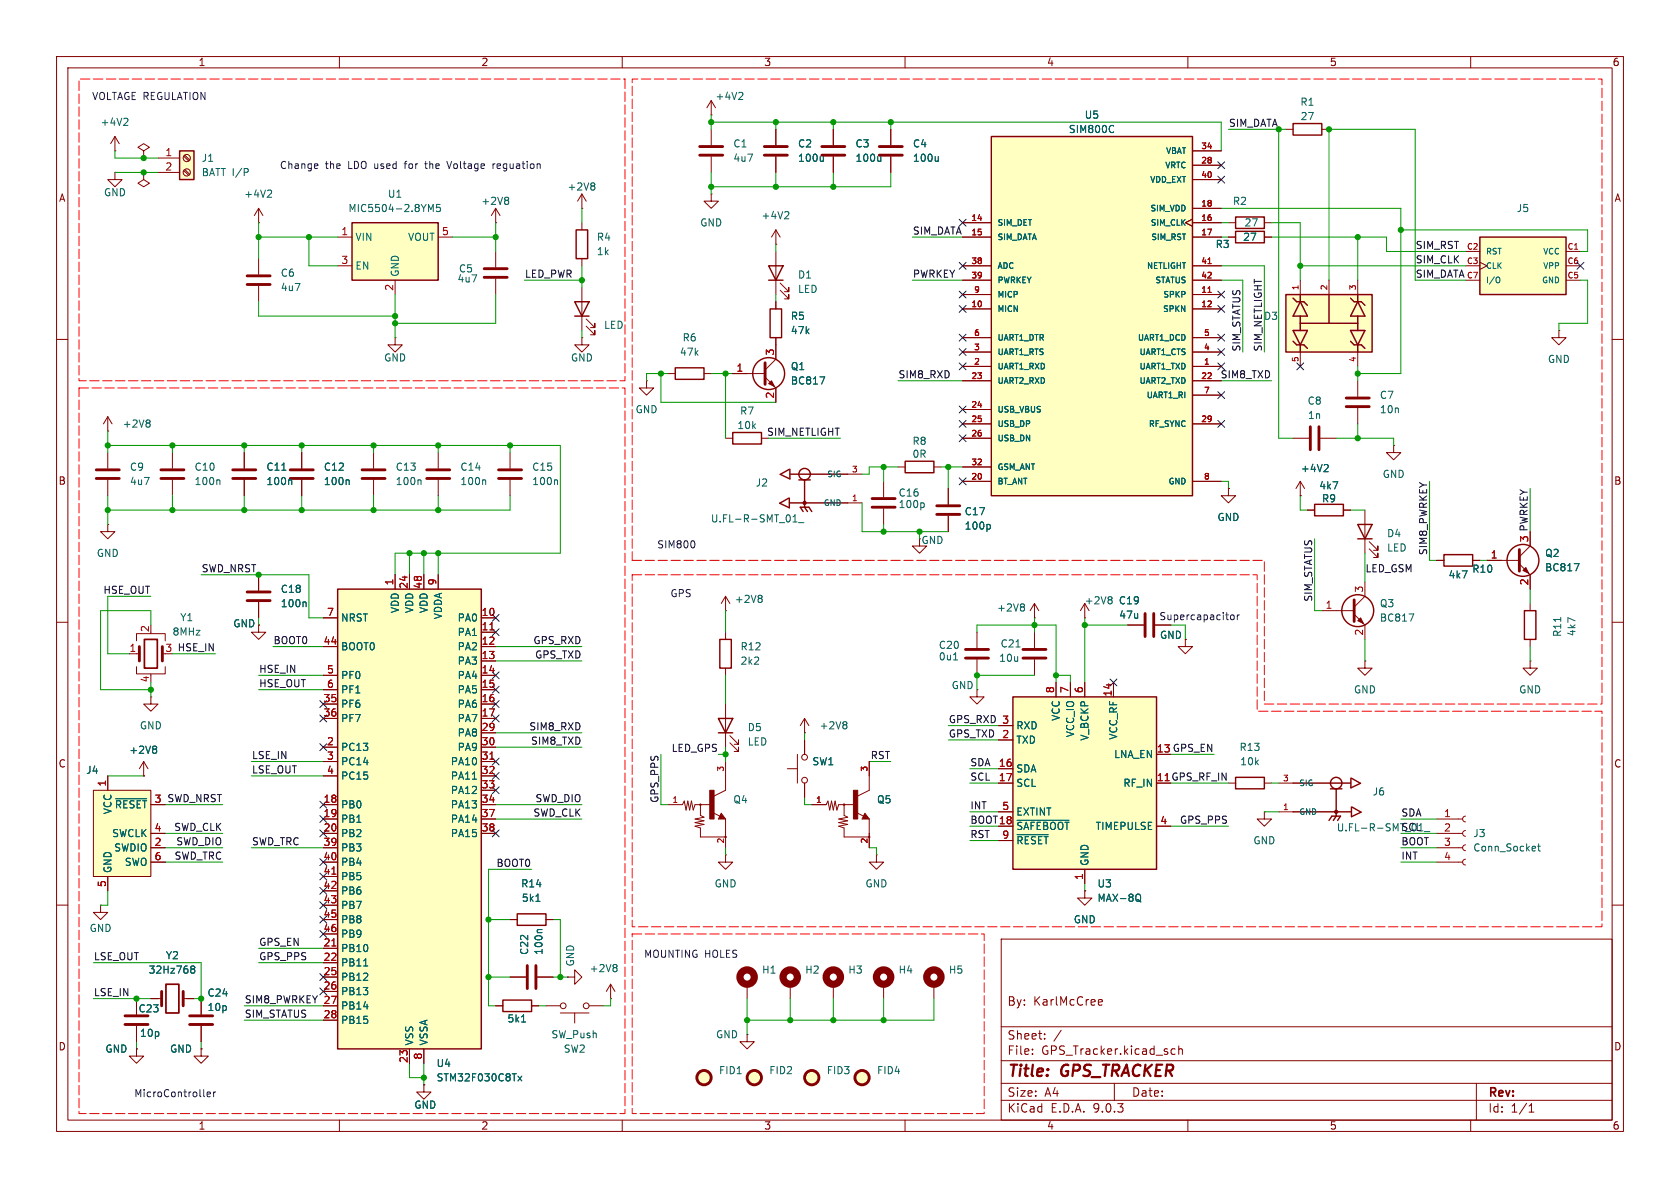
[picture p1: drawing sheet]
<svg xmlns="http://www.w3.org/2000/svg" width="297mm" height="210mm" viewBox="0 0 297 210" stroke-linecap="round" stroke-linejoin="round" font-family="sans-serif">
<defs><g id="words">
<g font-size="2.8" fill="#840000">
<text x="178" y="190.9">Title:</text>
<text x="187.7" y="190.9">GPS_TRACKER</text>
</g>
<g font-size="2.1" fill="#840000">
<text x="178" y="178">By:</text>
<text x="182.7" y="178">KarlMcCree</text>
<text x="178" y="184">Sheet:</text>
<text x="178" y="186.7">File:</text>
<text x="184.1" y="186.7">GPS_Tracker.kicad_sch</text>
<text x="178" y="196.9">KiCad</text>
<text x="178" y="194.1">Size:</text>
<text x="184.7" y="194.1">A4</text>
<text x="185.7" y="196.9">E.D.A.</text>
<text x="193.3" y="196.9">9.0.3</text>
<text x="200" y="194.1">Date:</text>
<text x="263" y="194.3">Rev:</text>
<text x="263" y="196.9">Id:</text>
<text x="267.1" y="196.9">1/1</text>
</g>
<g font-size="1.8" fill="#840000">
<text x="35" y="11.9">1</text>
<text x="85" y="11.9">2</text>
<text x="135" y="11.9">3</text>
<text x="185" y="11.9">4</text>
<text x="235" y="11.9">5</text>
<text x="285" y="11.9">6</text>
<text x="10.3" y="35.9">A</text>
<text x="285.3" y="35.9">A</text>
<text x="10.3" y="85.9">B</text>
<text x="285.3" y="85.9">B</text>
<text x="10.3" y="135.9">C</text>
<text x="204.4" y="133.1">13 GPS_EN</text>
<text x="285.3" y="135.9">C</text>
<text x="10.3" y="185.9">D</text>
<text x="285.3" y="185.9">D</text>
<text x="35" y="199.9">1</text>
<text x="85" y="199.9">2</text>
<text x="135" y="199.9">3</text>
<text x="185" y="199.9">4</text>
<text x="235" y="199.9">5</text>
<text x="285" y="199.9">6</text>
</g>
<g font-size="1.8" fill="#0000c2">
<text x="16.2" y="17.9">VOLTAGE REGULATION</text>
<text x="49.4" y="30.1">Change</text>
<text x="57.5" y="30.1">the</text>
<text x="61.6" y="30.1">LDO used</text>
<text x="72" y="30.1">for</text>
<text x="75.9" y="30.1">the</text>
<text x="80" y="30.1">Voltage</text>
<text x="88.2" y="30.1">reguation</text>
<text x="116.1" y="97.1">SIM800</text>
<text x="118.4" y="105.8">GPS</text>
<text x="204.9" y="109.8">Supercapacitor</text>
<text x="113.8" y="169.5">MOUNTING HOLES</text>
<text x="23.6" y="194.2">MicroController</text>
</g>
<g font-size="1.8" fill="#006464">
<text x="126.4" y="17.9">+4V2</text>
<text x="17.7" y="22.5">+4V2</text>
<text x="188.9" y="23.7">SIM800C</text>
<text x="191.7" y="21.2">U5</text>
<text x="229.8" y="18.9">R1</text>
<text x="229.8" y="21.4">27</text>
<text x="35.6" y="28.8">J1</text>
<text x="129.5" y="26.3">C1</text>
<text x="129.5" y="28.8">4u7</text>
<text x="141" y="26.3">C2</text>
<text x="141" y="28.8">100u</text>
<text x="151.1" y="26.3">C3</text>
<text x="151.1" y="28.8">100u</text>
<text x="161.3" y="26.3">C4</text>
<text x="161.3" y="28.8">100u</text>
<text x="18.3" y="34.9">GND</text>
<text x="35.6" y="31.3">BATT I/P</text>
<text x="43.1" y="35.2">+4V2</text>
<text x="68.5" y="35.2">U1</text>
<text x="100.2" y="33.9">+2V8</text>
<text x="61.5" y="37.7">MIC5504-2.8YM5</text>
<text x="85" y="36.4">+2V8</text>
<text x="123.7" y="40.2">GND</text>
<text x="134.5" y="39">+4V2</text>
<text x="217.9" y="36.4">R2</text>
<text x="219.9" y="40.2">27</text>
<text x="268" y="37.7">J5</text>
<text x="62.7" y="42.8">VIN</text>
<text x="62.7" y="47.9">EN</text>
<text x="72" y="42.8">VOUT</text>
<text x="105.4" y="42.8">R4</text>
<text x="105.4" y="45.3">1k</text>
<text x="214.8" y="44">R3</text>
<text x="219.7" y="42.8">27</text>
<text x="49.5" y="49.1">C6</text>
<text x="49.5" y="51.7">4u7</text>
<text x="70.7" y="49" transform="rotate(-90 70.7 49)">GND</text>
<text x="80.8" y="50.1">4u7</text>
<text x="81" y="48.4">C5</text>
<text x="141" y="49.4">D1</text>
<text x="141" y="52">LED</text>
<text x="106.7" y="58.3">LED</text>
<text x="139.7" y="56.7">R5</text>
<text x="139.7" y="59.3">47k</text>
<text x="67.8" y="64.1">GND</text>
<text x="100.8" y="64.1">GND</text>
<text x="120.1" y="63.1">47k</text>
<text x="120.6" y="60.6">R6</text>
<text x="139.7" y="65.6">Q1</text>
<text x="273.6" y="64.4">GND</text>
<text x="139.7" y="68.2">BC817</text>
<text x="231.1" y="71.7">C8</text>
<text x="243.8" y="70.7">C7</text>
<text x="21.6" y="75.8">+2V8</text>
<text x="112.3" y="73.3">GND</text>
<text x="130.3" y="76">10k</text>
<text x="130.7" y="73.5">R7</text>
<text x="231.1" y="74.3">1n</text>
<text x="243.8" y="73.3">10n</text>
<text x="22.9" y="83.4">C9</text>
<text x="34.3" y="83.4">C10</text>
<text x="47" y="83.4">C11</text>
<text x="57.2" y="83.4">C12</text>
<text x="69.9" y="83.4">C13</text>
<text x="81.3" y="83.4">C14</text>
<text x="94" y="83.4">C15</text>
<text x="161.2" y="78.8">R8</text>
<text x="161.2" y="81.1">0R</text>
<text x="229.9" y="83.7">+4V2</text>
<text x="22.9" y="86">4u7</text>
<text x="34.3" y="86">100n</text>
<text x="47" y="86">100n</text>
<text x="57.2" y="86">100n</text>
<text x="69.9" y="86">100n</text>
<text x="81.3" y="86">100n</text>
<text x="94" y="86">100n</text>
<text x="133.5" y="86.2">J2</text>
<text x="158.8" y="88">C16</text>
<text x="233.1" y="86.7">4k7</text>
<text x="233.6" y="89">R9</text>
<text x="244.3" y="84.7">GND</text>
<text x="125.6" y="92.6">U.FL-R-SMT_01_</text>
<text x="158.8" y="90">100p</text>
<text x="170.4" y="93.8">100p</text>
<text x="170.4" y="91.3">C17</text>
<text x="215.1" y="92.3">GND</text>
<text x="245.1" y="95.2">D4</text>
<text x="17" y="98.7">GND</text>
<text x="162.8" y="96.4">GND</text>
<text x="245.1" y="97.7">LED</text>
<text x="260.2" y="101.4">R10</text>
<text x="273.1" y="101.2">BC817</text>
<text x="273.1" y="98.7">Q2</text>
<text x="49.5" y="107.5">100n</text>
<text x="49.5" y="105">C18</text>
<text x="129.8" y="106.8">+2V8</text>
<text x="191.7" y="107">+2V8</text>
<text x="197.7" y="107">C19</text>
<text x="243.8" y="107.5">Q3</text>
<text x="256" y="102.5">4k7</text>
<text x="30.4" y="112.6">8MHz</text>
<text x="31.8" y="110">Y1</text>
<text x="41.1" y="111.1">GND</text>
<text x="60.2" y="110.1">NRST</text>
<text x="70.7" y="108.5" transform="rotate(-90 70.7 108.5)">VDD</text>
<text x="73.3" y="108.5" transform="rotate(-90 73.3 108.5)">VDD</text>
<text x="75.8" y="108.5" transform="rotate(-90 75.8 108.5)">VDD</text>
<text x="78.3" y="109.6" transform="rotate(-90 78.3 109.6)">VDDA</text>
<text x="80.8" y="110.1">PA0</text>
<text x="80.8" y="112.6">PA1</text>
<text x="176.2" y="108.3">+2V8</text>
<text x="197.8" y="109.6">47u</text>
<text x="205" y="113.1">GND</text>
<text x="243.8" y="110.1">BC817</text>
<text x="276.2" y="112.7" transform="rotate(-90 276.2 112.7)">R11</text>
<text x="278.7" y="112.6" transform="rotate(-90 278.7 112.6)">4k7</text>
<text x="60.2" y="115.2">BOOT0</text>
<text x="80.8" y="115.2">PA2</text>
<text x="80.8" y="117.7">PA3</text>
<text x="130.8" y="117.7">2k2</text>
<text x="130.8" y="115.2">R12</text>
<text x="165.9" y="114.9">C20</text>
<text x="165.9" y="116.9">0u1</text>
<text x="176.5" y="117.2">10u</text>
<text x="176.8" y="114.7">C21</text>
<text x="60.2" y="120.2">PF0</text>
<text x="60.2" y="122.8">PF1</text>
<text x="60.2" y="125.3">PF6</text>
<text x="80.8" y="120.2">PA4</text>
<text x="80.8" y="122.8">PA5</text>
<text x="80.8" y="125.3">PA6</text>
<text x="168.1" y="122">GND</text>
<text x="239.3" y="122.8">GND</text>
<text x="268.5" y="122.8">GND</text>
<text x="24.6" y="129.1">GND</text>
<text x="60.2" y="127.9">PF7</text>
<text x="80.8" y="127.9">PA7</text>
<text x="80.8" y="130.4">PA8</text>
<text x="132.1" y="129.5">D5</text>
<text x="132.1" y="132">LED</text>
<text x="144.8" y="129.1">+2V8</text>
<text x="179.6" y="129.1">RXD</text>
<text x="179.6" y="131.7">TXD</text>
<text x="187.6" y="127.5" transform="rotate(-90 187.6 127.5)">VCC</text>
<text x="190.1" y="130.4" transform="rotate(-90 190.1 130.4)">VCC_IO</text>
<text x="192.6" y="131" transform="rotate(-90 192.6 131)">V_BCKP</text>
<text x="197.7" y="130.9" transform="rotate(-90 197.7 130.9)">VCC_RF</text>
<text x="15.1" y="137">J4</text>
<text x="22.8" y="133.5">+2V8</text>
<text x="60.2" y="132.9">PC13</text>
<text x="60.2" y="135.5">PC14</text>
<text x="79.6" y="135.5">PA10</text>
<text x="80.8" y="132.9">PA9</text>
<text x="143.5" y="135.5">SW1</text>
<text x="179.6" y="136.8">SDA</text>
<text x="196.9" y="134.2">LNA_EN</text>
<text x="219" y="132.9">R13</text>
<text x="219.2" y="135.5">10k</text>
<text x="20.2" y="143.1">~{RESET}</text>
<text x="60.2" y="138">PC15</text>
<text x="60.2" y="143.1">PB0</text>
<text x="79.6" y="138">PA11</text>
<text x="79.6" y="140.6">PA12</text>
<text x="79.6" y="143.1">PA13</text>
<text x="129.5" y="142.2">Q4</text>
<text x="154.9" y="142.2">Q5</text>
<text x="179.6" y="139.3">SCL</text>
<text x="198.5" y="139.3">RF_IN</text>
<text x="242.6" y="140.8">J6</text>
<text x="19.7" y="148.2">SWCLK</text>
<text x="19.9" y="144" transform="rotate(-90 19.9 144)">VCC</text>
<text x="60.2" y="145.6">PB1</text>
<text x="60.2" y="148.2">PB2</text>
<text x="79.6" y="145.6">PA14</text>
<text x="79.6" y="148.2">PA15</text>
<text x="179.6" y="144.4">EXTINT</text>
<text x="179.6" y="146.9">~{SAFEBOOT}</text>
<text x="179.6" y="149.5">~{RESET}</text>
<text x="193.6" y="146.9">TIMEPULSE</text>
<text x="221.5" y="149.5">GND</text>
<text x="236.2" y="147.2">U.FL-R-SMT_01_</text>
<text x="260.4" y="148.2">J3</text>
<text x="19.9" y="154.4" transform="rotate(-90 19.9 154.4)">GND</text>
<text x="20.1" y="150.7">SWDIO</text>
<text x="22" y="153.3">SWO</text>
<text x="60.2" y="150.7">PB3</text>
<text x="60.2" y="153.3">PB4</text>
<text x="60.2" y="155.8">PB5</text>
<text x="192.6" y="153.2" transform="rotate(-90 192.6 153.2)">GND</text>
<text x="260.4" y="150.7">Conn_Socket</text>
<text x="60.2" y="158.3">PB6</text>
<text x="60.2" y="160.9">PB7</text>
<text x="92" y="157.1">R14</text>
<text x="92.2" y="159.6">5k1</text>
<text x="126.2" y="157.1">GND</text>
<text x="152.9" y="157.1">GND</text>
<text x="193.9" y="159.6">MAX-8Q</text>
<text x="193.9" y="157.1">U3</text>
<text x="15.7" y="164.9">GND</text>
<text x="60.2" y="163.4">PB8</text>
<text x="60.2" y="166">PB9</text>
<text x="189.7" y="163.4">GND</text>
<text x="26.2" y="172.3">32Hz768</text>
<text x="29.2" y="169.8">Y2</text>
<text x="60.2" y="168.5">PB10</text>
<text x="60.2" y="171">PB11</text>
<text x="60.2" y="173.6">PB12</text>
<text x="93.6" y="168.9" transform="rotate(-90 93.6 168.9)">C22</text>
<text x="96.1" y="168.9" transform="rotate(-90 96.1 168.9)">100n</text>
<text x="101.7" y="170.9" transform="rotate(-90 101.7 170.9)">GND</text>
<text x="104.1" y="172.1">+2V8</text>
<text x="134.6" y="172.3">H1</text>
<text x="142.2" y="172.3">H2</text>
<text x="149.9" y="172.3">H3</text>
<text x="158.8" y="172.3">H4</text>
<text x="167.6" y="172.3">H5</text>
<text x="24.4" y="179.2">C23</text>
<text x="36.6" y="176.4">C24</text>
<text x="36.6" y="178.9">10p</text>
<text x="60.2" y="176.1">PB13</text>
<text x="60.2" y="178.7">PB14</text>
<text x="24.6" y="183.5">10p</text>
<text x="60.2" y="181.2">PB15</text>
<text x="73.3" y="184.9" transform="rotate(-90 73.3 184.9)">VSS</text>
<text x="75.8" y="184.9" transform="rotate(-90 75.8 184.9)">VSSA</text>
<text x="89.6" y="180.9">5k1</text>
<text x="97.4" y="183.7">SW_Push</text>
<text x="126.5" y="183.7">GND</text>
<text x="18.5" y="186.3">GND</text>
<text x="30" y="186.3">GND</text>
<text x="77.1" y="188.8">U4</text>
<text x="77.1" y="191.4">STM32F030C8Tx</text>
<text x="99.6" y="186.3">SW2</text>
<text x="127" y="190.1">FID1</text>
<text x="135.9" y="190.1">FID2</text>
<text x="146.1" y="190.1">FID3</text>
<text x="154.9" y="190.1">FID4</text>
<text x="73.1" y="196.2">GND</text>
</g>
<text font-size="1.8" fill="#009600" x="217.2" y="22.5">SIM_DATA</text>
<g font-size="1.8" fill="#a90000">
<text x="29.1" y="27.7">1</text>
<text x="29.1" y="30.2">2</text>
<text x="60.3" y="41.7">1</text>
<text x="78" y="41.7">5</text>
<text x="60.3" y="46.7">3</text>
<text x="69.6" y="51.5" transform="rotate(-90 69.6 51.5)">2</text>
<text x="130.1" y="65.8">1</text>
<text x="136.9" y="62.9" transform="rotate(-90 136.9 62.9)">3</text>
<text x="136.9" y="70.6" transform="rotate(-90 136.9 70.6)">2</text>
<text x="270.3" y="96" transform="rotate(-90 270.3 96)">3</text>
<text x="263.5" y="98.8">1</text>
<text x="69.6" y="103.6" transform="rotate(-90 69.6 103.6)">1</text>
<text x="72.1" y="104.2" transform="rotate(-90 72.1 104.2)">24</text>
<text x="74.7" y="104.2" transform="rotate(-90 74.7 104.2)">48</text>
<text x="77.2" y="103.6" transform="rotate(-90 77.2 103.6)">9</text>
<text x="234.2" y="107.7">1</text>
<text x="241" y="104.8" transform="rotate(-90 241 104.8)">3</text>
<text x="270.3" y="103.6" transform="rotate(-90 270.3 103.6)">2</text>
<text x="26.4" y="111.8" transform="rotate(-90 26.4 111.8)">2</text>
<text x="57.7" y="109">7</text>
<text x="85" y="109">10</text>
<text x="85" y="111.5">11</text>
<text x="241" y="112.5" transform="rotate(-90 241 112.5)">2</text>
<text x="22.8" y="115.3">1</text>
<text x="57.1" y="114">44</text>
<text x="57.7" y="119.1">5</text>
<text x="85" y="114">12</text>
<text x="85" y="116.6">13</text>
<text x="85" y="119.1">14</text>
<text x="26.4" y="120.7" transform="rotate(-90 26.4 120.7)">4</text>
<text x="57.1" y="124.2">35</text>
<text x="57.7" y="121.7">6</text>
<text x="85" y="121.7">15</text>
<text x="85" y="124.2">16</text>
<text x="186.4" y="122.6" transform="rotate(-90 186.4 122.6)">8</text>
<text x="189" y="122.6" transform="rotate(-90 189 122.6)">7</text>
<text x="191.5" y="122.6" transform="rotate(-90 191.5 122.6)">6</text>
<text x="196.6" y="123.2" transform="rotate(-90 196.6 123.2)">14</text>
<text x="57.1" y="126.7">36</text>
<text x="57.7" y="131.8">2</text>
<text x="85" y="126.7">17</text>
<text x="85" y="129.3">29</text>
<text x="85" y="131.8">30</text>
<text x="177.1" y="128">3</text>
<text x="177.1" y="130.6">2</text>
<text x="57.7" y="134.4">3</text>
<text x="57.7" y="136.9">4</text>
<text x="85" y="134.4">31</text>
<text x="85" y="136.9">32</text>
<text x="176.5" y="135.6">16</text>
<text x="204.4" y="133.1">13</text>
<text x="18.8" y="139.1" transform="rotate(-90 18.8 139.1)">1</text>
<text x="27.2" y="142">3</text>
<text x="57.1" y="142">18</text>
<text x="85" y="139.4">33</text>
<text x="85" y="142">34</text>
<text x="176.5" y="138.2">17</text>
<text x="177.1" y="143.3">5</text>
<text x="204.4" y="138.2">11 GPS_RF_IN</text>
<text x="204.4" y="138.2">11</text>
<text x="27.2" y="147.1">4</text>
<text x="27.2" y="149.6">2</text>
<text x="57.1" y="144.5">19</text>
<text x="57.1" y="147.1">20</text>
<text x="57.1" y="149.6">39</text>
<text x="85" y="144.5">37</text>
<text x="85" y="147.1">38</text>
<text x="176.5" y="145.8">18</text>
<text x="177.1" y="148.3">9</text>
<text x="205" y="145.8">4</text>
<text x="255.2" y="144.5">1</text>
<text x="255.2" y="147.1">2</text>
<text x="255.2" y="149.6">3</text>
<text x="27.2" y="152.1">6</text>
<text x="57.1" y="152.1">40</text>
<text x="57.1" y="154.7">41</text>
<text x="191.5" y="155.6" transform="rotate(-90 191.5 155.6)">1</text>
<text x="255.2" y="152.1">4</text>
<text x="18.8" y="156.9" transform="rotate(-90 18.8 156.9)">5</text>
<text x="57.1" y="157.2">42</text>
<text x="57.1" y="159.8">43</text>
<text x="57.1" y="162.3">45</text>
<text x="57.1" y="164.8">46</text>
<text x="57.1" y="167.4">21</text>
<text x="57.1" y="169.9">22</text>
<text x="57.1" y="172.5">25</text>
<text x="57.1" y="175">26</text>
<text x="57.1" y="177.5">27</text>
<text x="57.1" y="180.1">28</text>
<text x="72.1" y="188" transform="rotate(-90 72.1 188)">23</text>
<text x="74.7" y="187.4" transform="rotate(-90 74.7 187.4)">8</text>
</g>
<g font-size="1.8" fill="#0f0f0f">
<text x="161.3" y="41.6">SIM_DATA</text>
<text x="250.2" y="46.6">SIM_CLK</text>
<text x="250.2" y="44.1">SIM_RST</text>
<text x="92.7" y="49.2">LED_PWR</text>
<text x="161.3" y="49.2">PWRKEY</text>
<text x="250.2" y="49.2">SIM_DATA</text>
<text x="223.4" y="56.7">D3</text>
<text x="219.4" y="62.2" transform="rotate(-90 219.4 62.2)">SIM_STATUS</text>
<text x="223.2" y="62.2" transform="rotate(-90 223.2 62.2)">SIM_NETLIGHT</text>
<text x="158.7" y="67">SIM8_RXD</text>
<text x="215.7" y="67">SIM8_TXD</text>
<text x="135.5" y="77.1">SIM_NETLIGHT</text>
<text x="270.3" y="96" transform="rotate(-90 270.3 96)">3 PWRKEY</text>
<text x="35.6" y="101.3">SWD_NRST</text>
<text x="241.3" y="101.3">LED_GSM</text>
<text x="252.4" y="98.2" transform="rotate(-90 252.4 98.2)">SIM8_PWRKEY</text>
<text x="18.2" y="105.1">HSE_OUT</text>
<text x="232.1" y="106.5" transform="rotate(-90 232.1 106.5)">SIM_STATUS</text>
<text x="48.3" y="114">BOOT0</text>
<text x="94.2" y="114">GPS_RXD</text>
<text x="29.1" y="115.3">3 HSE_IN</text>
<text x="45.7" y="119">HSE_IN</text>
<text x="94.5" y="116.5">GPS_TXD</text>
<text x="45.7" y="121.6">HSE_OUT</text>
<text x="93.5" y="129.2">SIM8_RXD</text>
<text x="93.8" y="131.7">SIM8_TXD</text>
<text x="167.6" y="130.5">GPS_TXD 2</text>
<text x="167.6" y="127.9">GPS_RXD 3</text>
<text x="44.4" y="136.8">LSE_OUT</text>
<text x="44.4" y="134.3">LSE_IN</text>
<text x="118.6" y="133">LED_GPS</text>
<text x="153.8" y="134.3">RST</text>
<text x="171.4" y="135.5">SDA</text>
<text x="29.5" y="141.9">SWD_NRST</text>
<text x="94.6" y="141.9">SWD_DIO</text>
<text x="116.5" y="142" transform="rotate(-90 116.5 142)">GPS_PPS</text>
<text x="171.4" y="143.2">INT</text>
<text x="171.4" y="138.1">SCL</text>
<text x="30.7" y="147">SWD_CLK</text>
<text x="31.1" y="149.5">SWD_DIO</text>
<text x="44.4" y="149.5">SWD_TRC</text>
<text x="94.2" y="144.4">SWD_CLK</text>
<text x="171.4" y="145.7">BOOT18</text>
<text x="171.4" y="148.2">RST</text>
<text x="208.5" y="145.7">GPS_PPS</text>
<text x="247.6" y="149.5">BOOT</text>
<text x="247.6" y="144.4">SDA</text>
<text x="247.6" y="147">SCL</text>
<text x="30.8" y="152.1">SWD_TRC</text>
<text x="87.7" y="153.3">BOOT0</text>
<text x="247.6" y="152.1">INT</text>
<text x="45.7" y="167.3">GPS_EN</text>
<text x="16.5" y="169.8">LSE_OUT</text>
<text x="45.7" y="169.8">GPS_PPS</text>
<text x="16.5" y="176.2">LSE_IN</text>
<text x="43.2" y="180">SIM_STATUS</text>
<text x="43.2" y="177.5">SIM8_PWRKEY 27</text>
</g>
<g font-size="1.4" fill="#006464">
<text x="205.9" y="29.9">VRTC</text>
<text x="206" y="27.4">VBAT</text>
<text x="203.2" y="32.5">VDD_EXT</text>
<text x="176.3" y="40.1">SIM_DET</text>
<text x="203.3" y="37.6">SIM_VDD</text>
<text x="203.3" y="40.1">SIM_CLK</text>
<text x="176.3" y="42.6">SIM_DATA</text>
<text x="176.3" y="47.7">ADC</text>
<text x="202.6" y="47.7">NETLIGHT</text>
<text x="203.4" y="42.6">SIM_RST</text>
<text x="262.6" y="45.2">RST</text>
<text x="262.6" y="47.7">CLK</text>
<text x="272.7" y="45.2">VCC</text>
<text x="272.7" y="47.7">VPP</text>
<text x="176.3" y="50.3">PWRKEY</text>
<text x="176.3" y="52.8">MICP</text>
<text x="204.1" y="50.3">STATUS</text>
<text x="205.5" y="52.8">SPKP</text>
<text x="262.6" y="50.3">I/O</text>
<text x="272.5" y="50.3">GND</text>
<text x="176.3" y="55.3">MICN</text>
<text x="205.5" y="55.3">SPKN</text>
<text x="176.3" y="60.4">UART1_DTR</text>
<text x="176.3" y="63">UART1_RTS</text>
<text x="176.3" y="65.5">UART1_RXD</text>
<text x="201" y="60.4">UART1_DCD</text>
<text x="201.3" y="63">UART1_CTS</text>
<text x="201.3" y="65.5">UART1_TXD</text>
<text x="176.3" y="68">UART2_RXD</text>
<text x="201.3" y="68">UART2_TXD</text>
<text x="202.6" y="70.6">UART1_RI</text>
<text x="176.3" y="73.1">USB_VBUS</text>
<text x="176.3" y="75.7">USB_DP</text>
<text x="203" y="75.7">RF_SYNC</text>
<text x="176.3" y="78.2">USB_DN</text>
<text x="176.3" y="83.3">GSM_ANT</text>
<text x="145.5" y="89.6">GND</text>
<text x="146.1" y="84.6">SIG</text>
<text x="176.3" y="85.8">BT_ANT</text>
<text x="206.5" y="85.8">GND</text>
<text x="229.6" y="139.2">SIG</text>
<text x="229.6" y="144.2">GND</text>
</g>
<g font-size="1.4" fill="#a90000">
<text x="212.3" y="26.4">34</text>
<text x="212.3" y="29">28</text>
<text x="212.3" y="31.5">40</text>
<text x="171.6" y="39.1">14</text>
<text x="171.6" y="41.7">15</text>
<text x="212.3" y="39.1">16</text>
<text x="212.3" y="41.7">17</text>
<text x="212.3" y="36.6">18</text>
<text x="171.6" y="46.7">38</text>
<text x="212.3" y="46.7">41</text>
<text x="259.2" y="44.2">C2</text>
<text x="259.2" y="46.7">C3</text>
<text x="277" y="44.2">C1</text>
<text x="277" y="46.7">C6</text>
<text x="171.6" y="49.3">39</text>
<text x="172.1" y="51.8">9</text>
<text x="212.3" y="49.3">42</text>
<text x="212.3" y="51.8">11</text>
<text x="229.6" y="51.4" transform="rotate(-90 229.6 51.4)">1</text>
<text x="234.7" y="51.4" transform="rotate(-90 234.7 51.4)">2</text>
<text x="239.8" y="51.4" transform="rotate(-90 239.8 51.4)">3</text>
<text x="259.2" y="49.3">C7</text>
<text x="277" y="49.3">C5</text>
<text x="171.6" y="54.4">10</text>
<text x="172.1" y="59.4">6</text>
<text x="212.3" y="54.4">12</text>
<text x="212.7" y="59.4">5</text>
<text x="172.1" y="62">3</text>
<text x="172.1" y="64.5">2</text>
<text x="212.7" y="62">4</text>
<text x="212.7" y="64.5">1</text>
<text x="229.6" y="64.1" transform="rotate(-90 229.6 64.1)">5</text>
<text x="239.8" y="64.1" transform="rotate(-90 239.8 64.1)">4</text>
<text x="171.6" y="67.1">23</text>
<text x="212.3" y="67.1">22</text>
<text x="212.7" y="69.6">7</text>
<text x="171.6" y="72.1">24</text>
<text x="171.6" y="74.7">25</text>
<text x="171.6" y="77.2">26</text>
<text x="212.3" y="74.7">29</text>
<text x="150.5" y="83.6">3</text>
<text x="171.6" y="82.3">32</text>
<text x="150.5" y="88.6">1</text>
<text x="171.6" y="84.8">20</text>
<text x="212.7" y="84.8">8</text>
<text x="128" y="136.5" transform="rotate(-90 128 136.5)">3</text>
<text x="153.4" y="136.5" transform="rotate(-90 153.4 136.5)">3</text>
<text x="118.8" y="142">1</text>
<text x="144.2" y="142">1</text>
<text x="226.7" y="138.2">3</text>
<text x="226.7" y="143.3">1</text>
<text x="128" y="149.2" transform="rotate(-90 128 149.2)">2</text>
<text x="153.4" y="149.2" transform="rotate(-90 153.4 149.2)">2</text>
</g>
</g></defs>
<g fill="none" stroke="#840000" stroke-width=".18">
<path d="M10 10h277v190h-277zM12 12h273v186h-273zM60 10v2M110 10v2M125.7 17.8l-.7 1.3M125.7 17.8l.8 1.3M125.7 17.8v2.5M160 10v2M210 10v2M260 10v2M125.7 20.3h.1M125.7 34.3v1.3h1.3l-1.3 1.2-1.2-1.2h1.2"/>
<path d="M125.7 34.3h.1M125.7 22.9v2.8M125.7 27.7v2.8M137.2 22.9v2.8M137.2 27.7v2.8M147.3 22.9v2.8M147.3 27.7v2.8M227.3 22.9h1.3M233.7 22.9h1.2M102.9 59.7v1.3h1.2l-1.2 1.2-1.3-1.2h1.3M102.9 59.7h.1M137.2 43.2h.1"/>
<path d="M137.2 40.6v2.6M137.2 44.5v7.6M137.2 53.3v1.3M137.2 59.7v3.8l-1.9 1.9M137.2 40.6l-.8 1.3M137.2 40.6l.7 1.3M137.9 51.3l1.5 1.5v-.7v.7h-.7M137.9 50l1.5 1.6v-.8v.8h-.7M10 60h2M114.3 67.3v1.3h1.3l-1.3 1.3-1.3-1.3h1.3M114.3 67.3h.1M118.1 66h1.3"/>
<path d="M124.5 66h1.2M128.3 77.5h1.2M129.5 66h5.8M134.6 77.5h1.3M135.3 66.7l1.9 1.9v2.5M228.6 77.5h2.8M233.4 77.5h2.8M285 60h2M90.2 80v2.8M90.2 84.8v2.8M156.2 85.1v2.8M156.2 89.9v2.8"/>
<path d="M162.6 95.3v1.2h1.2l-1.2 1.3-1.3-1.3h1.3M262.9 99.1h5.7M268.6 99.7l1.9 1.9v2.5M270.5 94v2.5l-1.9 1.9M10 110h2M128.3 108h.1M128.3 105.4v2.6M128.3 111.8v1.2M128.3 118.1v1.3M128.3 105.4l-.8 1.3M128.3 105.4l.7 1.3M270.5 116.8v1.3h1.3l-1.3 1.3-1.3-1.3h1.3"/>
<path d="M270.5 116.8h.1M270.5 106.7v1.3M270.5 113v1.3M285 110h2M25.4 137.2h.1M25.4 134.6l-.8 1.3M25.4 134.6l.8 1.3M25.4 134.6v2.6M226.1 138.4h2.5M226.1 143.5h2.5M10 160h2M87.6 177.8h1.3"/>
<path d="M94 177.8h1.2M177 166h108v32h-108zM194.2 177.6h.6M194.2 176.8l.5-.1 .2 .4-.7 .1M285 160h2M24.1 185.4v1.3h1.3l-1.3 1.3-1.2-1.3h1.2M24.1 185.4h.1M60 198v2M110 198v2M132.1 182.9v1.3h1.2l-1.2 1.2-1.3-1.2h1.3M132.1 182.9h.1M160 198v2"/>
<path d="M177 194.5h108M177 191.5h108M177 187.5h108M177 181.5h108M182.5 186.3v.1M182.5 185.5v.1M184.7 183.6v.1M184.7 182.8v.1M187.6 182.1l-1.3 2M197 191.5v3M207.2 186.3h.5M207.2 185.5h.5"/>
<path d="M208.4 185.5l.2-.1 .4 .1v.9M208.4 184.9v1.5M210 198v2M260 198v2M261 191.5v6.5M270.3 196.6h.9M270.3 195.5l.4-.4v1.5"/>
</g>
<g fill="none" stroke="#840000" stroke-width=".25">
<path d="M228.6 21.8h5.1v2.1h-5.1zM135.9 47h2.5l-1.2 2.5zM135.9 49.5h2.5M136.1 54.6h2.1v5.1h-2.1zM119.4 65h5.1v2.1h-5.1zM129.5 76.5h5.1v2h-5.1zM127.3 113h2v5.1h-2zM269.5 108h2v5h-2zM228.6 138.4h10.2M235.2 139.4h2M236.2 139.4v4.9l-.5 .7M238.8 137.6v1.7l1.7-.8-1.6-.9"/>
<path d="M228.6 143.5h10.2M234.9 145l.6-.7h1.5l-.5 .7M238.9 142.7v1.7l1.7-.8-1.6-.9M88.9 176.8h5.1v2h-5.1z"/>
<circle cx="135.9" cy="66" r="2.82"/>
<circle cx="269.2" cy="99.1" r="2.82"/>
<circle cx="236.2" cy="138.4" r="1.02"/>
<circle cx="236.2" cy="143.5" r=".25"/>
</g>
<g fill="none" stroke="#006464" stroke-width=".18">
<path d="M131.1 16.3l.2 .3v.3l-.8 .7h.8M139.2 37.4l.3 .3-.1 .3-.7 .7h.8M145.6 27.7v.8M145.6 28.4l-.2 .1M155.7 27.7v.8M155.7 28.4l-.2 .1M145 66.6h.8l-.5 1.3M98.4 84.8l.2 .2v.7M163.2 88.9l.2 .2v.4l-.2 .2M278.3 99.6h.8l-.5 1.3M134.5 105.2l.2 .3-.2 .3 .2 .2v.3l-.2 .2M275.9 109.1v.8"/>
<path d="M27.5 131.9l.2 .2-.2 .3 .2 .3v.2l-.2 .3M251.8 147h1M92.2 180.7h.7"/>
</g>
<g fill="none" stroke="#840000" stroke-width=".51">
<path d="M123.7 27.4h4.1M123.7 25.9h4.1M135.1 27.4h4.1M135.1 25.9h4.1M145.3 27.4h4.1M145.3 25.9h4.1M135.3 64.1v3.8M231.6 75.4v4.1M233.2 75.4v4.1M88.1 83.1h4.1M88.1 84.6h4.1M154.2 88.1h4"/>
<path d="M154.2 89.7h4M268.6 97.2v3.8"/>
<circle cx="124.5" cy="190.5" r="1.27"/>
<circle cx="133.3" cy="190.5" r="1.27"/>
</g>
<g fill="#ffffc2" stroke="#ffffc2" stroke-width=".18">
<circle cx="124.5" cy="190.5" r="1.27"/>
<circle cx="133.3" cy="190.5" r="1.27"/>
</g>
<g fill="#840000" stroke="#840000" stroke-width=".18">
<path d="M135.9 67.8l.5-.5 .5 1z"/>
<path d="M269.2 100.8l.5-.5 .6 1z"/>
</g>
<path d="M175.3 24.1h35.5v63.5h-35.5z" fill="#ffffc2"/>
<path d="M175.3 24.1h35.5v63.5h-35.5zM127 127h2.5l-1.2 2.5zM127 129.5h2.5M127.5 144.3l.1 .2h-.3l.2-.5 .5 .7h-.7M152.9 144.3l.1 .2h-.3l.2-.5 .5 .7h-.7" fill="none" stroke="#840000" stroke-width=".25"/>
<g fill="none" stroke="#840000" stroke-width=".18">
<path d="M25.4 30.5v1.3l1 .6-1 .6-1-.6 1-.6M25.4 30.5h.1M157.5 22.9v2.8M157.5 27.7v2.8M170.2 39.4h5.1M210.8 38.7l-1.3 .7 1.3 .6M210.8 39.4h5.1M210.8 26.7h5.1M210.8 29.2h5.1M210.8 31.8h5.1M210.8 36.8h5.1M45.7 45.7v2.8"/>
<path d="M45.7 50.5v2.8M69.8 59.7v1.3h1.3l-1.3 1.2-1.2-1.2h1.2M69.8 59.7h.1M170.2 41.9h5.1M170.2 47h5.1M170.2 49.5h5.1M170.2 52.1h5.1M170.2 54.6h5.1M170.2 59.7h5.1M210.8 41.9h5.1M210.8 47h5.1M210.8 49.5h5.1"/>
<path d="M210.8 52.1h5.1M210.8 54.6h5.1M210.8 59.7h5.1M19 76.2h.1M19 73.7l-.7 1.2M19 73.7l.8 1.2M19 73.7v2.5M170.2 62.2h5.1M170.2 64.8h5.1M170.2 67.3h5.1M170.2 72.4h5.1M170.2 74.9h5.1"/>
<path d="M170.2 77.5h5.1M210.8 62.2h5.1M210.8 64.8h5.1M210.8 67.3h5.1M210.8 74.9h5.1M210.8 69.9h5.1M53.3 80v2.8M53.3 84.8v2.8M170.2 82.6h5.1M170.2 85.1h5.1M210.8 85.1h5.1M22.9 115.6h1.7"/>
<path d="M24.1 113.3v-1.3h5.1v1.3M24.1 117.9v1.2h5.1v-1.2M26.7 119.1v.3M45.7 101.6v2.8M45.7 106.4v2.8M199.4 110.5h2.8M204.2 110.5h2.8M128.3 124.5v7.6M128.3 134.6v5.1l-2.1 1M129 131.3l1.6 1.5v-.7v.7h-.8M129 130l1.6 1.6v-.8v.8h-.8M139.2 135.9h1.8"/>
<path d="M141 133.4v5M142.2 129.5h.1M142.2 127v2.5M142.2 130.8v2.6M142.2 138.4v2.6M142.2 127l-.7 1.3M142.2 127l.8 1.3M153.7 134.6v5.1l-2.1 1M172.7 121.9v1.3h1.3l-1.3 1.3-1.3-1.3h1.3M172.7 121.9h.1M118.1 142.2h2.5l.4-.6 .3 1.6 .3-1.6 .3 1.6 .3-1.6 .4 1.6 .3-1h2.8M123.8 142.2v1.9l.7 .4-1.6 .3 1.6 .3-1.6 .3 1.6 .3-1.6 .4 .9 .3v1.6h4.5"/>
<path d="M126 143.7l1.3 .6M127.5 143.8l.8 1h-1.3zM128.3 151.1v1.3h1.2l-1.2 1.3-1.3-1.3h1.3M128.3 151.1h.1M128.3 144.8v5.1M143.5 142.2h2.5l.4-.6 .3 1.6 .3-1.6 .3 1.6 .3-1.6 .4 1.6 .3-1h2.8M149.2 142.2v1.9l.7 .4-1.6 .3 1.6 .3-1.6 .3 1.6 .3-1.6 .4 .9 .3v1.6h4.5M151.4 143.7l1.3 .6M152.9 143.8l.8 1h-1.3zM153.7 144.8v5.1M154.9 151.1v1.3h1.3l-1.3 1.3-1.2-1.3h1.2M154.9 151.1h.1"/>
<path d="M90.2 172.7h2.8M95 172.7h2.8"/>
<circle cx="142.2" cy="137.9" r=".51"/>
<circle cx="142.2" cy="133.9" r=".51"/>
<circle cx="123.8" cy="142.2" r=".13"/>
<circle cx="128.3" cy="148" r=".13"/>
<circle cx="149.2" cy="142.2" r=".13"/>
<circle cx="153.7" cy="148" r=".13"/>
</g>
<path d="M213.6 46.6h.5M213.6 51.7h.5" fill="none" stroke="#a90000" stroke-width=".18"/>
<path d="M165.9 27.7v.8M165.9 28.4l-.2 .1M196.6 22.2l.3 .1M196.9 23.3l-.3 .1M26.3 74.2l.2 .3-.2 .3 .2 .2v.3l-.2 .2M61.6 84.8l.1 .2v.7M53.9 106.4l.2 .2v.7M149.5 127.6l.2 .2-.2 .3 .2 .3v.2l-.2 .2M95.8 164.3h-.6l-.2 .2" fill="none" stroke="#006464" stroke-width=".18"/>
<g fill="#840000" stroke="#840000" stroke-width=".18">
<path d="M150.9 139.7h.7v5.1h-.7z"/>
<path d="M125.5 139.7h.7v5.1h-.7z"/>
</g>
<g fill="none" stroke="#840000" stroke-width=".51">
<path d="M155.4 27.4h4.1M155.4 25.9h4.1M43.7 48.8h4.1M43.7 50.3h4.1M51.3 83.1h4.1M51.3 84.6h4.1M24.6 114.3v2.5M28.7 114.3v2.5M43.7 104.6h4.1M43.7 106.2h4.1M202.4 108.5v4M204 108.5v4"/>
<path d="M93.2 170.7v4.1M94.7 170.7v4.1"/>
</g>
<path d="M25.5 113h2.3v5.1h-2.3z" fill="none" stroke="#840000" stroke-width=".3"/>
<path d="M62.2 39.4h15.3v10.1h-15.3z" fill="#ffffc2"/>
<path d="M62.2 39.4h15.3v10.1h-15.3z" fill="none" stroke="#840000" stroke-width=".25"/>
<path d="M45.7 39.4h.1M45.7 36.8l-.7 1.3M45.7 36.8l.8 1.3M45.7 36.8v2.6M59.7 41.9h2.5M59.7 47h2.5M69.8 49.5v2.6M77.5 41.9h2.5M87.6 44.5v2.7M87.6 49.3v2.8M24.1 176.5v2.8M24.1 181.4v2.8" fill="none" stroke="#840000" stroke-width=".18"/>
<path d="M47.8 33.6l.2 .2v.3l-.8 .8h.8M75.7 36.1l.5 .9 .4-.9v1.3M77.8 36.1h-.6l-.1 .6 .2-.1 .4 .1 .2 .2-.1 .4-.2 .1-.5-.1" fill="none" stroke="#006464" stroke-width=".18"/>
<path d="M85.6 47.5h4.1M85.6 49h4.1M22.1 179.6h4.1M22.1 181.1h4.1" fill="none" stroke="#840000" stroke-width=".51"/>
<path d="M31.7 26.7h2.6v5.1h-2.6z" fill="#ffffc2"/>
<g fill="none" stroke="#840000" stroke-width=".25">
<path d="M31.7 26.7h2.6v5.1h-2.6zM218.4 38.4h5.1v2h-5.1zM160 81.5h5.1v2.1h-5.1zM218.4 137.4h5.1v2h-5.1z"/>
<circle cx="240" cy="107.9" r="2.82"/>
</g>
<g fill="none" stroke="#840000" stroke-width=".18">
<path d="M20.3 26.7h.1M20.3 30.5v1.3h1.3l-1.3 1.2-1.3-1.2h1.3M20.3 30.5h.1M20.3 24.1l-.7 1.3M20.3 24.1l.8 1.3M20.3 24.1v2.6M25.4 26.7l1-.7-1-.6-1 .6 1 .7v1.2M25.4 27.9h.1M27.9 27.9h3.8M27.9 30.5h3.8M32.5 27.6l.9 .8M32.5 30.1l.9 .9"/>
<path d="M32.7 27.4l.8 .9M32.7 30l.8 .8M217.2 39.4h1.2M223.5 39.4h1.3M158.7 82.6h1.3M165.1 82.6h1.3M167.6 86.4v2.8M167.6 91.2v2.8M172.7 111.8v2.8M172.7 116.6v2.8M182.9 109.2h.1M182.9 106.7l-.8 1.3"/>
<path d="M182.9 106.7l.7 1.3M182.9 106.7v2.5M182.9 111.8v2.8M182.9 116.6v2.8M191.8 109.2h.1M191.8 106.7l-.8 1.3M191.8 106.7l.7 1.3M191.8 106.7v2.5M209.5 113v1.3h1.3l-1.3 1.3-1.2-1.3h1.2M209.5 113h.1M233.7 108h5.7M239.4 108.6l1.9 1.9v2.5"/>
<path d="M241.3 116.8v1.3h1.3l-1.3 1.3-1.3-1.3h1.3M241.3 116.8h.1M241.3 102.9v2.5l-1.9 1.9M217.2 138.4h1.2M223.5 138.4h1.3M191.8 157.5v1.3h1.2l-1.2 1.2-1.3-1.2h1.3M191.8 157.5h.1M254 144.8h4.6M254 147.3h4.6M254 149.9h4.6M254 152.4h4.6M259.1 144.3l-.4 .1-.1 .4 .1 .3 .4 .2"/>
<path d="M259.1 146.8l-.4 .2-.1 .3 .1 .4 .4 .1M259.1 149.4l-.4 .1-.1 .4 .1 .3 .4 .2M259.1 151.9l-.4 .1-.1 .4 .1 .4 .4 .1"/>
<circle cx="33" cy="30.5" r=".63"/>
<circle cx="33" cy="27.9" r=".63"/>
</g>
<path d="M22.4 20.9l.2 .2v.3l-.8 .8h.8M43.7 29.8l.2 .2-.1 .3-.1 .2M174.8 92.7l.3 .2v.4l-.3 .2M168.6 116.7h.7M179.6 114.4h.7M180.9 106.8l.2 .2-.2 .3 .2 .2v.3l-.2 .2M196.4 105.5l.2 .2-.2 .3 .2 .3v.2l-.2 .3M249.1 108.5h.8l-.5 1.3M271.8 149.6h.5M272 149.2v1.1l.3 .1" fill="none" stroke="#006464" stroke-width=".18"/>
<path d="M165.6 89.4h4.1M165.6 90.9h4.1M170.7 116.3h4.1M170.7 114.8h4.1M180.8 116.3h4.1M180.8 114.8h4.1M239.4 106v3.9" fill="none" stroke="#840000" stroke-width=".51"/>
<path d="M240 109.7l.5-.5 .5 1z" fill="#840000" stroke="#840000" stroke-width=".18"/>
<path d="M179.1 123.2h25.4v30.5h-25.4z" fill="#ffffc2"/>
<path d="M179.1 123.2h25.4v30.5h-25.4z" fill="none" stroke="#840000" stroke-width=".25"/>
<g fill="none" stroke="#840000" stroke-width=".18">
<path d="M240 67.3v2.8M240 72.1v2.8M176.5 128.3h2.6M176.5 130.8h2.6M176.5 135.9h2.6M176.5 138.4h2.6M186.7 120.7v2.5M189.2 120.7v2.5M191.8 120.7v2.5M196.8 120.7v2.5M176.5 143.5h2.6M176.5 146.1h2.6"/>
<path d="M176.5 148.6h2.6M191.8 153.7v2.5M204.5 146.1h2.5M223.5 143.5v1.3h1.3l-1.3 1.3-1.3-1.3h1.3M223.5 143.5h.1"/>
</g>
<path d="M179.8 145h9.2M179.8 147.5h5.5M201.1 158.1a.43 .43 0 0 1 .5 .4v.4a.43 .43 0 0 1-.5 .4M201.2 159l.5 .5" fill="none" stroke="#006464" stroke-width=".18"/>
<path d="M238 70.4h4.1M238 71.9h4.1" fill="none" stroke="#840000" stroke-width=".51"/>
<path d="M227.3 52.1h15.3v10.1h-15.3z" fill="#ffffc2"/>
<g fill="none" stroke="#840000" stroke-width=".25">
<path d="M227.3 52.1h15.3v10.1h-15.3zM228.6 52.7l.6 .6h1.3l.6 .7M228.6 58.4h2.5l-1.2 2.6zM229.9 52.1v1.2M229.9 55.9v2.5M229.9 53.3l1.2 2.6h-2.5zM229.9 57.2h10.1M234.9 52.1v5.1M238.8 52.7l.6 .6h1.3l.6 .7M238.8 58.4h2.5l-1.3 2.6zM240 52.1v1.2M240 55.9v2.5"/>
<path d="M240 53.3l1.3 2.6h-2.5zM228.6 60.3l.6 .7h1.3l.6 .6M229.9 61v1.2M238.8 60.3l.6 .7h1.3l.6 .6M240 61v1.2"/>
</g>
<path d="M229.9 49.5v2.6M234.9 49.5v2.6M240 49.5v2.6M229.9 62.2v2.6M240 62.2v2.6" fill="none" stroke="#840000" stroke-width=".18"/>
<path d="M261.6 41.9h15.3v10.2h-15.3z" fill="#ffffc2"/>
<path d="M218.4 40.9h5.1v2h-5.1zM261.6 41.9h15.3v10.2h-15.3zM232.4 89.2h5.1v2h-5.1zM240 92.7h2.6l-1.3 2.6zM240 95.3h2.6M255.3 98h5v2.1h-5z" fill="none" stroke="#840000" stroke-width=".25"/>
<g fill="none" stroke="#840000" stroke-width=".18">
<path d="M217.2 41.9h1.2M223.5 41.9h1.3M259.1 44.5h2.5M259.1 47h2.5M259.1 49.5h2.5M261.6 46.4l1.3 .6-1.3 .6M275.6 58.4v1.3h1.3l-1.3 1.3-1.3-1.3h1.3M275.6 58.4h.1M276.9 44.5h2.5M276.9 47h2.5M276.9 49.5h2.5M246.4 78.7v1.3h1.2l-1.2 1.3-1.3-1.3h1.3"/>
<path d="M246.4 78.7h.1M217.2 86.4v1.2h1.2l-1.2 1.3-1.3-1.3h1.3M217.2 86.4h.1M229.9 87.6h.1M229.9 85.1l-.8 1.3M229.9 85.1l.7 1.3M229.9 85.1v2.5M231.1 90.2h1.3M237.5 90.2h1.3M241.3 90.2v7.6M242.1 97l1.5 1.6v-.8v.8h-.8M242.1 95.8l1.5 1.5v-.8v.8h-.8"/>
<path d="M254 99.1h1.3M260.3 99.1h1.3"/>
</g>
<path d="M264.9 49l.3 .3-.1 .5-.2 .2M234.6 82.1l.2 .3v.3l-.8 .7h.8" fill="none" stroke="#006464" stroke-width=".18"/>
<path d="M59.7 104.1h25.4v81.3h-25.4z" fill="#ffffc2"/>
<g fill="none" stroke="#840000" stroke-width=".25">
<path d="M101.6 53.3h2.5l-1.2 2.6zM101.6 55.9h2.5M101.9 40.6h2v5.1h-2zM139.4 88.1l-1.6 .9 1.7 .8v-1.7M139.5 83l-1.6 .9 1.7 .8v-1.7M139.7 83.8h10.2M139.7 88.9h10.2M141.2 84.8h2.1M142 90.4l-.5-.7h1.5l.5 .7M142.2 84.8v4.9l.5 .7M59.7 104.1h25.4v81.3h-25.4z"/>
<circle cx="142.2" cy="83.8" r="1.02"/>
<circle cx="142.2" cy="88.9" r=".25"/>
</g>
<g fill="none" stroke="#840000" stroke-width=".18">
<path d="M87.6 39.4h.1M87.6 36.8l-.7 1.3M87.6 36.8l.8 1.3M87.6 36.8v2.6M102.9 36.8h.1M102.9 34.3l-.8 1.3M102.9 34.3l.7 1.3M102.9 34.3v2.5M102.9 39.4v1.2M102.9 45.7v1.3M102.9 50.8v7.6M103.6 57.7l1.6 1.5v-.8v.8h-.8"/>
<path d="M103.6 56.4l1.6 1.5v-.7v.7h-.8M19 92.7v1.3h1.3l-1.3 1.3-1.2-1.3h1.2M19 92.7h.1M30.5 80v2.8M30.5 84.8v2.8M43.2 80v2.8M43.2 84.8v2.8M149.9 83.8h2.5M149.9 88.9h2.5M57.1 109.2h2.6M57.1 114.3h2.6M57.1 119.4h2.6"/>
<path d="M69.8 101.6v2.5M72.4 101.6v2.5M74.9 101.6v2.5M77.5 101.6v2.5M85.1 109.2h2.5M85.1 114.3h2.5M85.1 119.4h2.5M85.1 111.8h2.5M85.1 116.8h2.5M57.1 121.9h2.6M57.1 124.5h2.6M57.1 127h2.6"/>
<path d="M57.1 132.1h2.6M57.1 134.6h2.6M57.1 137.2h2.6M85.1 121.9h2.5M85.1 124.5h2.5M85.1 127h2.5M85.1 132.1h2.5M85.1 134.6h2.5M85.1 137.2h2.5M85.1 129.5h2.5M85.1 139.7h2.5M57.1 142.2h2.6"/>
<path d="M57.1 144.8h2.6M57.1 147.3h2.6M57.1 149.9h2.6M57.1 152.4h2.6M57.1 154.9h2.6M57.1 157.5h2.6M85.1 142.2h2.5M85.1 144.8h2.5M85.1 147.3h2.5M17.8 160v1.3h1.2l-1.2 1.3-1.3-1.3h1.3M17.8 160h.1M35.6 176.5v2.8"/>
<path d="M57.1 160h2.6M57.1 162.6h2.6M57.1 165.1h2.6M57.1 167.6h2.6M57.1 170.2h2.6M57.1 172.7h2.6M57.1 175.3h2.6M57.1 177.8h2.6M96.5 177.8h2.6M99.1 179.1h5M100.3 172.7h1.3v-1.2l1.3 1.2-1.3 1.3v-1.3M100.3 172.7h.1"/>
<path d="M101.6 179.1v1.7M104.1 177.8h2.6M35.6 181.4v2.8M57.1 180.3h2.6M72.4 185.4v2.6M74.9 191.8v1.2h1.3l-1.3 1.3-1.2-1.3h1.2M74.9 191.8h.1M74.9 185.4v2.6"/>
<circle cx="99.6" cy="177.8" r=".51"/>
<circle cx="103.6" cy="177.8" r=".51"/>
</g>
<path d="M86.6 111.3h.7M86.6 134.2h.7M58.7 154.5h.7M58.7 167.2h.7" fill="none" stroke="#a90000" stroke-width=".18"/>
<path d="M89.7 34.9l.2 .2-.2 .3 .2 .3v.2l-.2 .2M104.9 32.3l.3 .3-.3 .3 .3 .2v.3l-.3 .2M38.7 84.8l.2 .2v.7M49.8 83.1h.7M51.4 84.8l.2 .2v.7M140.2 92.3h.7M140.2 91.4l.4-.4v1.3M141.2 92.4h.9M83.5 137.7h.7M64.3 170.8h.7M91.6 190.2l.6 .9M92.2 190.2l-.6 .9" fill="none" stroke="#006464" stroke-width=".18"/>
<path d="M28.4 83.1h4.1M28.4 84.6h4.1M41.1 83.1h4.1M41.1 84.6h4.1M33.5 179.6h4.1M33.5 181.1h4.1" fill="none" stroke="#840000" stroke-width=".51"/>
<path d="M16.5 139.7h10.2v15.2h-10.2z" fill="#ffffc2"/>
<g fill="none" stroke="#840000" stroke-width=".18">
<path d="M137.2 22.9v2.8M137.2 27.7v2.8M147.3 22.9v2.8M147.3 27.7v2.8M157.5 22.9v2.8M157.5 27.7v2.8M170.2 39.4h5.1M210.8 38.7l-1.3 .7 1.3 .6M210.8 39.4h5.1M210.8 26.7h5.1M210.8 29.2h5.1M210.8 31.8h5.1"/>
<path d="M210.8 36.8h5.1M137.2 53.3v1.3M137.2 59.7v3.8M170.2 41.9h5.1M170.2 47h5.1M170.2 49.5h5.1M170.2 52.1h5.1M170.2 54.6h5.1M170.2 59.7h5.1M210.8 41.9h5.1M210.8 47h5.1M210.8 49.5h5.1"/>
<path d="M210.8 52.1h5.1M210.8 54.6h5.1M210.8 59.7h5.1M217.2 41.9h1.2M223.5 41.9h1.3M129.5 66h2.6M137.2 68.6v2.5M170.2 62.2h5.1M170.2 64.8h5.1M170.2 67.3h5.1M170.2 72.4h5.1M170.2 74.9h5.1"/>
<path d="M170.2 77.5h5.1M210.8 62.2h5.1M210.8 64.8h5.1M210.8 67.3h5.1M210.8 74.9h5.1M210.8 69.9h5.1M19 80v2.8M19 84.8v2.8M43.2 80v2.8M43.2 84.8v2.8M53.3 80v2.8M53.3 84.8v2.8"/>
<path d="M66 80v2.8M66 84.8v2.8M77.5 80v2.8M77.5 84.8v2.8M167.6 86.4v2.8M167.6 91.2v2.8M170.2 82.6h5.1M170.2 85.1h5.1M210.8 85.1h5.1M217.2 86.4h.1M229.9 87.6h.1M231.1 90.2h1.3"/>
<path d="M237.5 90.2h1.3M254 99.1h1.3M260.3 99.1h1.3M262.9 99.1h2.5M270.5 94v2.5M45.7 110.5v1.3h1.3l-1.3 1.2-1.3-1.2h1.3M45.7 110.5h.1M45.7 101.6v2.8M45.7 106.4v2.8M57.1 109.2h2.6M57.1 114.3h2.6M57.1 119.4h2.6"/>
<path d="M69.8 101.6v2.5M72.4 101.6v2.5M74.9 101.6v2.5M77.5 101.6v2.5M85.1 109.2h2.5M85.1 114.3h2.5M85.1 119.4h2.5M85.1 111.8h2.5M85.1 116.8h2.5M199.4 110.5h2.8M204.2 110.5h2.8M209.5 113h.1"/>
<path d="M270.5 101.6v2.5M16.5 139.7h10.2v15.2h-10.2zM19 137.2v2.5M25.4 137.2h.1M26.7 123.2v1.3h1.2l-1.2 1.2-1.3-1.2h1.3M26.7 123.2h.1M57.1 121.9h2.6M57.1 124.5h2.6M57.1 127h2.6M57.1 132.1h2.6M57.1 134.6h2.6M57.1 137.2h2.6"/>
<path d="M85.1 121.9h2.5M85.1 124.5h2.5M85.1 127h2.5M85.1 132.1h2.5M85.1 134.6h2.5M85.1 137.2h2.5M85.1 129.5h2.5M85.1 139.7h2.5M142.2 130.8v2.6M142.2 138.4v2.6M153.7 134.6v2.6M176.5 128.3h2.6"/>
<path d="M176.5 130.8h2.6M176.5 135.9h2.6M176.5 138.4h2.6M186.7 120.7v2.5M189.2 120.7v2.5M191.8 120.7v2.5M196.8 120.7v2.5M19 154.9v2.6M26.7 142.2h2.5M26.7 147.3h2.5M26.7 149.9h2.5M26.7 152.4h2.5"/>
<path d="M57.1 142.2h2.6M57.1 147.3h2.6M57.1 149.9h2.6M57.1 152.4h2.6M57.1 144.8h2.6M57.1 154.9h2.6M57.1 157.5h2.6M85.1 142.2h2.5M85.1 147.3h2.5M85.1 144.8h2.5M143.5 142.2h2.5M153.7 147.3v2.6"/>
<path d="M176.5 143.5h2.6M176.5 146.1h2.6M176.5 148.6h2.6M191.8 157.5h.1M191.8 153.7v2.5M204.5 146.1h2.5M24.1 176.5v2.8M26.7 176.5h1.9M32.4 176.5h1.9M35.6 176.5v2.8M57.1 162.6h2.6M57.1 172.7h2.6"/>
<path d="M57.1 160h2.6M57.1 165.1h2.6M57.1 167.6h2.6M57.1 170.2h2.6M57.1 175.3h2.6M57.1 177.8h2.6M87.6 177.8h1.3M90.2 162.6h1.2M90.2 172.7h2.8M94 177.8h1.2M95 172.7h2.8M96.5 162.6h1.3"/>
<path d="M107.9 176.5h.1M107.9 174l-.7 1.3M107.9 174l.8 1.3M107.9 174v2.5M132.1 174v2.5M139.7 174v2.5M147.3 174v2.5M156.2 174v2.5M165.1 174v2.5M24.1 185.4h.1M24.1 181.4v2.8M35.6 185.4v1.3h1.2l-1.2 1.3-1.3-1.3h1.3"/>
<path d="M35.6 185.4h.1M35.6 181.4v2.8M57.1 180.3h2.6M72.4 185.4v2.6M74.9 191.8h.1M74.9 185.4v2.6"/>
</g>
<g fill="none" stroke="#006464" stroke-width=".18">
<path d="M145.6 27.7v.8M145.6 28.4l-.2 .1M155.7 27.7v.8M155.7 28.4l-.2 .1M165.9 27.7v.8M165.9 28.4l-.2 .1M196.6 22.2l.3 .1M196.9 23.3l-.3 .1M145 66.6h.8l-.5 1.3M49.8 83.1h.7M51.4 84.8l.2 .2v.7M61.6 84.8l.1 .2v.7"/>
<path d="M74.3 84.8l.1 .2v.7M85.7 84.8l.2 .2v.7M174.8 92.7l.3 .2v.4l-.3 .2M234.6 82.1l.2 .3v.3l-.8 .7h.8M278.3 99.6h.8l-.5 1.3M53.9 106.4l.2 .2v.7M27.5 131.9l.2 .2-.2 .3 .2 .3v.2l-.2 .3M83.5 137.7h.7M20.4 141.2h5.5M94.7 159.3h.8M179.8 145h9.2M179.8 147.5h5.5"/>
<path d="M201.1 158.1a.43 .43 0 0 1 .5 .4v.4a.43 .43 0 0 1-.5 .4M201.2 159l.5 .5M33.8 171.2l.2 .1M33.8 170.9l.2-.1h.3l.1 .3-.2 .2M34 171.3h.2M34 171.3l-.2 .1M34.2 171.3l.2 .2v.4l-.2 .1-.4-.1M64.3 170.8h.7M95.8 164.3h-.6l-.2 .2M108.8 170.5l.3 .2-.3 .3 .3 .3v.2l-.3 .3M91.6 190.2l.6 .9M92.2 180.7h.7"/>
<path d="M92.2 190.2l-.6 .9"/>
</g>
<g fill="none" stroke="#840000" stroke-width=".51">
<path d="M17 83.1h4.1M17 84.6h4.1M64 83.1h4.1M64 84.6h4.1M75.4 83.1h4.1M75.4 84.6h4.1M28.6 175.3v2.5M32.4 175.3v2.5"/>
<circle cx="143.5" cy="190.5" r="1.27"/>
<circle cx="152.4" cy="190.5" r="1.27"/>
</g>
<path d="M29.3 174h2.3v5.1h-2.3z" fill="none" stroke="#840000" stroke-width=".3"/>
<path d="M91.4 161.5h5.1v2.1h-5.1z" fill="none" stroke="#840000" stroke-width=".25"/>
<g fill="none" stroke="#840000" stroke-width="1.3">
<circle cx="132.1" cy="172.7" r="1.27"/>
<circle cx="139.7" cy="172.7" r="1.27"/>
<circle cx="147.3" cy="172.7" r="1.27"/>
<circle cx="156.2" cy="172.7" r="1.27"/>
<circle cx="165.1" cy="172.7" r="1.27"/>
</g>
<g fill="#ffffc2" stroke="#ffffc2" stroke-width=".18">
<circle cx="152.4" cy="190.5" r="1.27"/>
<circle cx="143.5" cy="190.5" r="1.27"/>
</g>
<path d="M110.5 14v53.3h-96.5v-53.3h96.5M14 68.6h96.5v128.3h-96.5v-128.3M111.8 99.1h111.7v25.4h59.7v-110.5h-171.4v85.1M111.8 101.6h110.4v24.1h61v38.1h-171.4v-62.2M111.8 165.1h62.2v31.8h-62.2v-31.8" fill="none" stroke="#f00" stroke-width=".18" stroke-dasharray="1.7 .6"/>
<g fill="none" stroke="#009600" stroke-width=".18">
<path d="M20.3 30.5h7.6M20.3 26.7v1.2h7.6M45.7 39.4v6.3M87.6 39.4v5.1M102.9 36.8v2.6M125.7 21.6h90.2v5.1M125.7 20.3v2.6M125.7 30.5v3.8M137.2 21.6v1.3M137.2 30.5v2.5M147.3 21.6v1.3M147.3 30.5v2.5"/>
<path d="M157.5 30.5v2.5h-31.8M157.5 21.6v1.3M215.9 36.8h31.7v29.2h-7.6M215.9 39.4h1.3M217.2 22.9h10.1M224.8 39.4h5.1v10.1M226.1 22.9v54.6h2.5M45.7 41.9h14M45.7 53.3v2.6h24.1M54.6 41.9v5.1h5.1M69.8 52.1v7.6M80 41.9h7.6"/>
<path d="M87.6 52.1v5.1h-17.8M92.7 49.5h10.2M102.9 47v3.8M102.9 58.4v1.3M137.2 43.2v1.3M137.2 52.1v1.2M161.3 49.5h8.9M161.3 41.9h8.9M215.9 49.5h3.8v12.7M215.9 41.9h1.3M215.9 47h7.6v15.2M224.8 41.9h20.3v2.6h14"/>
<path d="M229.9 47h29.2M234.9 49.5v-26.6h15.3v26.6h8.9M240 41.9v7.6M247.6 40.6h33.1v3.9h-1.3M279.4 49.5h1.3v7.7h-5.1v1.2M19 76.2v3.8M19 78.7h80.1v19.1h-29.3v3.8M30.5 78.7v1.3M43.2 78.7v1.3M53.3 78.7v1.3M66 78.7v1.3M77.5 78.7v1.3"/>
<path d="M90.2 78.7v1.3M116.8 66v5.1h20.4M118.1 66h-3.8v1.3M125.7 66h3.8M128.3 66v11.5M135.9 77.5h12.7M158.7 67.3h11.5M215.9 67.3h8.9M236.2 77.5h10.2v1.2M240 64.8v2.5M240 74.9v2.6M19 87.6v5.1"/>
<path d="M30.5 87.6v2.6M43.2 87.6v2.6M53.3 87.6v2.6M66 87.6v2.6M72.4 97.8v3.8M74.9 97.8v3.8M77.5 87.6v2.6M77.5 97.8v3.8M90.2 87.6v2.6h-71.2M152.4 88.9v5.1h15.2M156.2 82.6v2.5M156.2 92.7v1.3"/>
<path d="M158.7 82.6h-5v1.2h-1.3M162.6 94v1.3M166.4 82.6h3.8M167.6 82.6v3.8M215.9 85.1h1.3v1.3M229.9 87.6v2.6h1.2M232.4 95.3v12.7h1.3M238.8 90.2h2.5M241.3 97.8v5.1M252.7 85.1v14h1.3M261.6 99.1h1.3M270.5 86.4v7.6"/>
<path d="M26.7 105.4h-7.7v10.2h3.9M26.7 110.5v-2.5h-8.9v13.9h8.9M30.5 115.6h7.6M35.6 101.6h19v7.6h2.5M45.7 109.2v1.3M45.7 119.4h11.4M48.3 114.3h8.8M87.6 114.3h15.3M87.6 116.8h15.3M128.3 108v3.8M128.3 119.4v5.1M172.7 111.8v-1.3h14v10.2"/>
<path d="M182.9 119.4h-10.2v2.5M182.9 109.2v2.6M186.7 119.4h2.5v1.3M191.8 110.5h7.6M191.8 109.2v11.5M209.5 110.5v2.5M241.3 113v3.8M270.5 104.1v2.6M270.5 114.3v2.5M19 137.2h6.4M26.7 120.7v2.5M44.4 134.6h12.7"/>
<path d="M44.4 137.2h12.7M45.7 121.9h11.4M87.6 129.5h15.3M87.6 132.1h15.3M116.8 133.4v8.8h1.3M127 133.4h1.3M128.3 132.1v2.5M142.2 129.5v1.3M153.7 134.6h3.8M167.6 130.8h8.9M167.6 128.3h8.9M171.4 138.4h5.1"/>
<path d="M171.4 135.9h5.1M207 138.4h10.2M207 133.4h7.6M224.8 138.4h1.3M19 157.5v2.5h-1.2M29.2 142.2h10.2M29.2 152.4h10.2M29.2 149.9h10.2M29.2 147.3h10.2M44.4 149.9h12.7M87.6 144.8h15.3M87.6 142.2h15.3"/>
<path d="M94 153.7h-7.6v24.1h1.2M128.3 149.9v1.2M142.2 141v1.2h1.3M153.7 149.9h1.2v1.2M171.4 143.5h5.1M171.4 146.1h5.1M171.4 148.6h5.1M191.8 156.2v1.3M207 146.1h10.2M223.5 143.5h2.6M247.6 144.8h6.4M247.6 152.4h6.4"/>
<path d="M247.6 149.9h6.4M247.6 147.3h6.4M16.5 176.5h10.2M16.5 170.2h19.1v6.3h-1.3M43.2 177.8h13.9M45.7 170.2h11.4M45.7 167.6h11.4M86.4 162.6h3.8M86.4 172.7h3.8M95.2 177.8h1.3M97.8 162.6h1.3v10.1M97.8 172.7h2.5"/>
<path d="M107.9 176.5v1.3h-1.2M132.1 176.5v6.4M139.7 176.5v3.8M147.3 176.5v3.8M156.2 176.5v3.8M165.1 176.5v3.8h-33M24.1 184.2v1.2M35.6 184.2v1.2M43.2 180.3h13.9M72.4 188v2.5h2.5M74.9 188v3.8"/>
</g>
<g fill="none" stroke="#000084" stroke-width=".18">
<path d="M169.6 38.8l1.2 1.2M170.8 38.8l-1.2 1.2M215.3 28.6l1.2 1.2M215.3 31.1l1.2 1.3M216.5 28.6l-1.2 1.2M216.5 31.1l-1.2 1.3M169.6 54l1.2 1.2M169.6 59.1l1.2 1.2M169.6 46.4l1.2 1.2M169.6 51.5l1.2 1.2M170.8 51.5l-1.2 1.2M170.8 54l-1.2 1.2"/>
<path d="M170.8 59.1l-1.2 1.2M170.8 46.4l-1.2 1.2M215.3 51.5l1.2 1.2M215.3 54l1.2 1.2M215.3 59.1l1.2 1.2M216.5 51.5l-1.2 1.2M216.5 54l-1.2 1.2M216.5 59.1l-1.2 1.2M278.8 46.4l1.2 1.2M280 46.4l-1.2 1.2M169.6 71.8l1.2 1.2M169.6 64.2l1.2 1.2"/>
<path d="M169.6 76.9l1.2 1.2M169.6 61.6l1.2 1.2M169.6 74.3l1.2 1.2M170.8 74.3l-1.2 1.2M170.8 71.8l-1.2 1.2M170.8 64.2l-1.2 1.2M170.8 76.9l-1.2 1.2M170.8 61.6l-1.2 1.2M215.3 69.2l1.2 1.3M215.3 74.3l1.2 1.2M215.3 64.2l1.2 1.2M215.3 61.6l1.2 1.2"/>
<path d="M216.5 69.2l-1.2 1.3M216.5 74.3l-1.2 1.2M216.5 64.2l-1.2 1.2M216.5 61.6l-1.2 1.2M229.3 64.2l1.2 1.2M230.5 64.2l-1.2 1.2M169.6 84.5l1.2 1.2M170.8 84.5l-1.2 1.2M87 118.8l1.2 1.2M87 111.2l1.2 1.2M87 108.6l1.2 1.2M88.2 111.2l-1.2 1.2"/>
<path d="M88.2 118.8l-1.2 1.2M88.2 108.6l-1.2 1.2M56.5 123.9l1.3 1.2M56.5 126.4l1.3 1.2M56.5 131.5l1.3 1.2M57.8 123.9l-1.3 1.2M57.8 126.4l-1.3 1.2M57.8 131.5l-1.3 1.2M87 134l1.2 1.2M87 139.1l1.2 1.2M87 123.9l1.2 1.2M87 126.4l1.2 1.2"/>
<path d="M87 121.3l1.2 1.2M87 136.6l1.2 1.2M88.2 134l-1.2 1.2M88.2 139.1l-1.2 1.2M88.2 123.9l-1.2 1.2M88.2 126.4l-1.2 1.2M88.2 121.3l-1.2 1.2M88.2 136.6l-1.2 1.2M196.2 120l1.3 1.3M197.5 120l-1.3 1.3M56.5 156.9l1.3 1.2M56.5 144.2l1.3 1.2"/>
<path d="M56.5 146.7l1.3 1.2M56.5 141.6l1.3 1.2M56.5 159.4l1.3 1.2M56.5 151.8l1.3 1.2M56.5 154.3l1.3 1.2M57.8 154.3l-1.3 1.2M57.8 156.9l-1.3 1.2M57.8 144.2l-1.3 1.2M57.8 146.7l-1.3 1.2M57.8 141.6l-1.3 1.2M57.8 159.4l-1.3 1.2M57.8 151.8l-1.3 1.2"/>
<path d="M87 146.7l1.2 1.2M88.2 146.7l-1.2 1.2M56.5 162l1.3 1.2M56.5 172.1l1.3 1.2M56.5 174.7l1.3 1.2M56.5 164.5l1.3 1.2M57.8 162l-1.3 1.2M57.8 172.1l-1.3 1.2M57.8 174.7l-1.3 1.2M57.8 164.5l-1.3 1.2"/>
</g>
<g fill="none" stroke="#0000c2" stroke-width=".18">
<path d="M56 28.9l.2 .3-.6 .2M56.1 29.7l-.1 .1M75.1 28.9h.4M75.2 28.5l.1 1.2M79 28.5l.4 1.3M87.2 28.9v.9M87.5 28.9l-.3 .3M122.7 95.7l.1 .4-.1 .6M217.7 108.8l.3-.1 .2 .2v.4l-.2 .2h-.3l-.2-.2zM218.7 108.7v.8M219.1 108.7l-.4 .2M36.6 193.5l.6-.2v-.2l-.4-.1-.2 .2 .1 .6h.5"/>
<path d="M37.8 193v.9M38.1 193l-.3 .3"/>
</g>
<path d="M213.6 46.6h.5M213.6 51.7h.5M86.6 111.3h.7M86.6 134.2h.7M58.7 154.5h.7M58.7 167.2h.7" fill="none" stroke="#a90000" stroke-width=".18"/>
<g fill="#009600" stroke="#009600" stroke-width=".18">
<circle cx="240" cy="41.9" r=".46"/>
<circle cx="229.9" cy="47" r=".46"/>
<circle cx="247.6" cy="40.6" r=".46"/>
<circle cx="240" cy="66" r=".46"/>
<circle cx="240" cy="77.5" r=".46"/>
<circle cx="234.9" cy="22.9" r=".46"/>
<circle cx="116.8" cy="66" r=".46"/>
<circle cx="25.4" cy="27.9" r=".46"/>
<circle cx="66" cy="78.7" r=".46"/>
<circle cx="43.2" cy="78.7" r=".46"/>
<circle cx="53.3" cy="78.7" r=".46"/>
<circle cx="53.3" cy="90.2" r=".46"/>
<circle cx="54.6" cy="41.9" r=".46"/>
<circle cx="45.7" cy="41.9" r=".46"/>
<circle cx="25.4" cy="30.5" r=".46"/>
<circle cx="30.5" cy="90.2" r=".46"/>
<circle cx="19" cy="90.2" r=".46"/>
<circle cx="30.5" cy="78.7" r=".46"/>
<circle cx="19" cy="78.7" r=".46"/>
<circle cx="87.6" cy="41.9" r=".46"/>
<circle cx="69.8" cy="57.2" r=".46"/>
<circle cx="69.8" cy="55.9" r=".46"/>
<circle cx="102.9" cy="49.5" r=".46"/>
<circle cx="77.5" cy="97.8" r=".46"/>
<circle cx="74.9" cy="97.8" r=".46"/>
<circle cx="45.7" cy="101.6" r=".46"/>
<circle cx="26.7" cy="121.9" r=".46"/>
<circle cx="43.2" cy="90.2" r=".46"/>
<circle cx="86.4" cy="162.6" r=".46"/>
<circle cx="99.1" cy="172.7" r=".46"/>
<circle cx="86.4" cy="172.7" r=".46"/>
<circle cx="72.4" cy="97.8" r=".46"/>
<circle cx="77.5" cy="78.7" r=".46"/>
<circle cx="77.5" cy="90.2" r=".46"/>
<circle cx="90.2" cy="78.7" r=".46"/>
<circle cx="66" cy="90.2" r=".46"/>
<circle cx="74.9" cy="190.5" r=".46"/>
<circle cx="35.6" cy="176.5" r=".46"/>
<circle cx="24.1" cy="176.5" r=".46"/>
<circle cx="139.7" cy="180.3" r=".46"/>
<circle cx="156.2" cy="180.3" r=".46"/>
<circle cx="132.1" cy="180.3" r=".46"/>
<circle cx="147.3" cy="180.3" r=".46"/>
<circle cx="137.2" cy="33" r=".46"/>
<circle cx="147.3" cy="21.6" r=".46"/>
<circle cx="128.3" cy="66" r=".46"/>
<circle cx="125.7" cy="33" r=".46"/>
<circle cx="125.7" cy="21.6" r=".46"/>
<circle cx="137.2" cy="21.6" r=".46"/>
<circle cx="167.6" cy="82.6" r=".46"/>
<circle cx="156.2" cy="94" r=".46"/>
<circle cx="156.2" cy="82.6" r=".46"/>
<circle cx="128.3" cy="133.4" r=".46"/>
<circle cx="191.8" cy="110.5" r=".46"/>
<circle cx="182.9" cy="110.5" r=".46"/>
<circle cx="186.7" cy="119.4" r=".46"/>
<circle cx="172.7" cy="119.4" r=".46"/>
<circle cx="162.6" cy="94" r=".46"/>
<circle cx="147.3" cy="33" r=".46"/>
<circle cx="157.5" cy="21.6" r=".46"/>
</g>
<use href="#words"/>
</svg>
